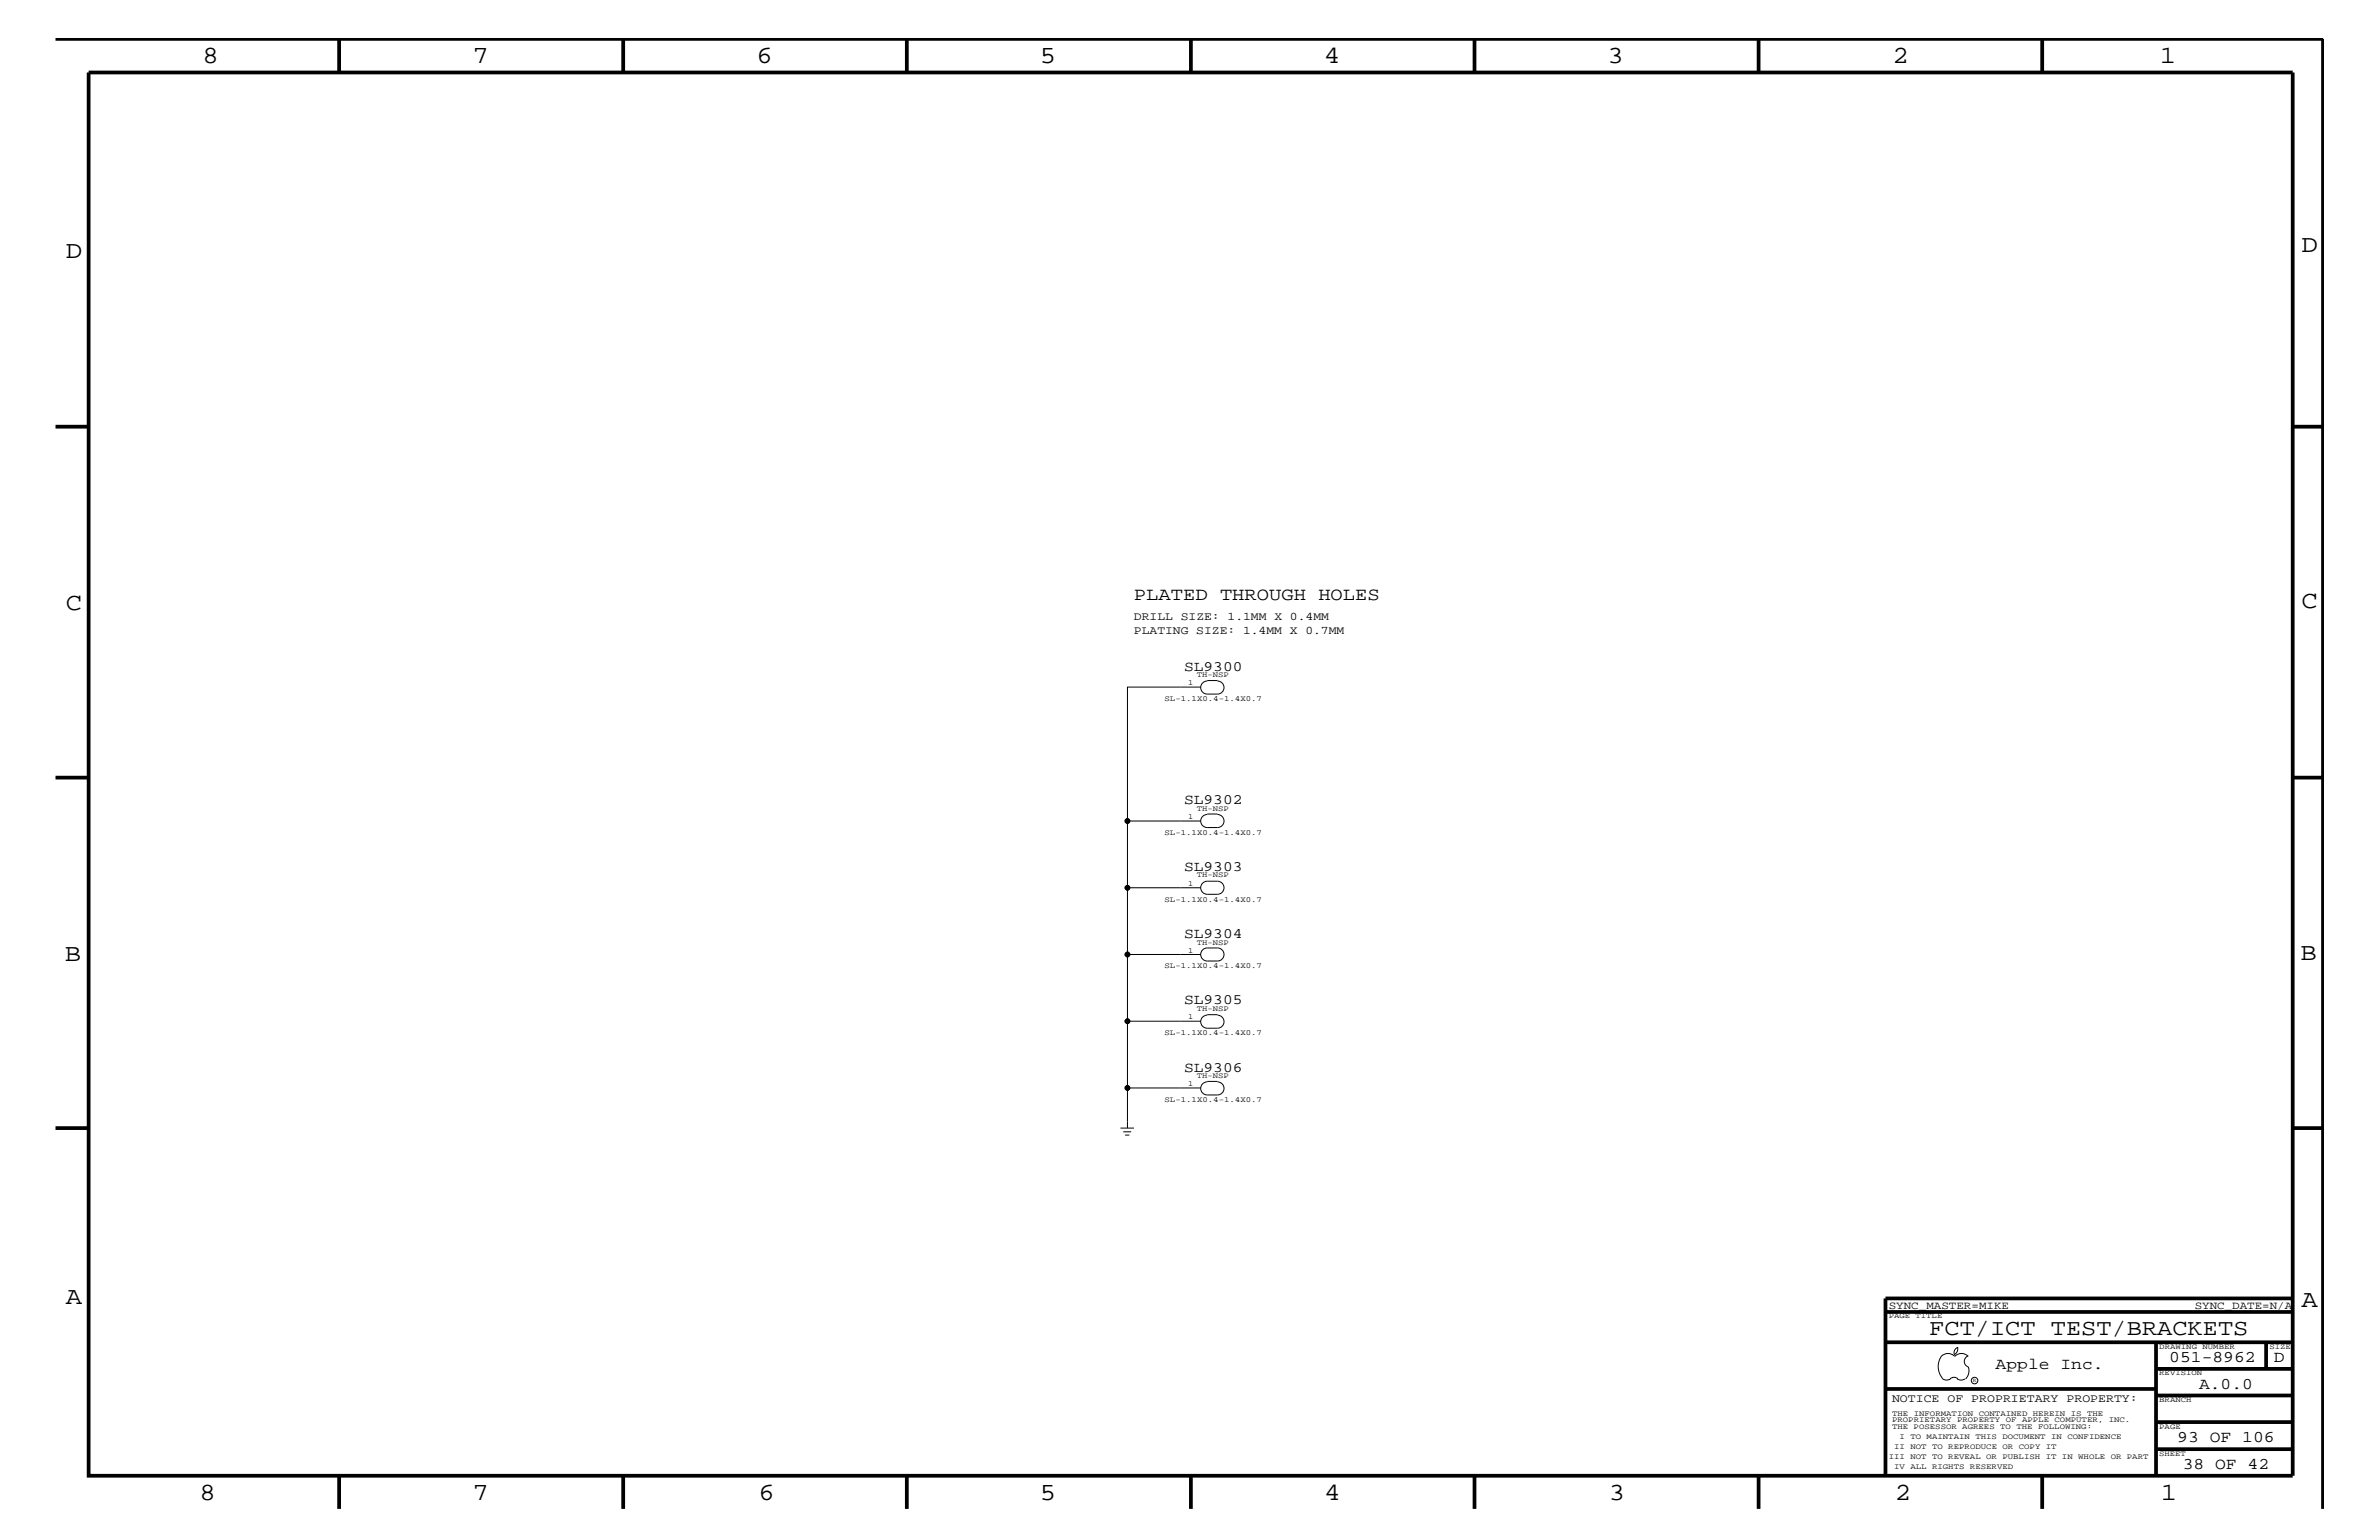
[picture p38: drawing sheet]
<svg xmlns="http://www.w3.org/2000/svg" width="432mm" height="279mm" viewBox="0 0 432 279" stroke-linecap="round" stroke-linejoin="round" font-family="sans-serif">
<defs><g id="words">
<g font-size="4.5">
<text x="36.7" y="11.5">8</text>
<text x="85.8" y="11.5">7</text>
<text x="137.3" y="11.5">6</text>
<text x="188.7" y="11.5">5</text>
<text x="240.3" y="11.5">4</text>
<text x="291.8" y="11.5">3</text>
<text x="343.5" y="11.5">2</text>
<text x="392" y="11.5">1</text>
<text x="11.9" y="46.8">D</text>
<text x="417.8" y="45.7">D</text>
<text x="11.9" y="110.6">C</text>
<text x="417.7" y="110.3">C</text>
<text x="11.8" y="174.3">B</text>
<text x="417.6" y="174.2">B</text>
<text x="11.9" y="236.7">A</text>
<text x="417.7" y="237.1">A</text>
<text x="36.2" y="272.1">8</text>
<text x="85.8" y="272.1">7</text>
<text x="137.7" y="272.1">6</text>
<text x="188.7" y="272.1">5</text>
<text x="240.4" y="272.1">4</text>
<text x="292" y="272.1">3</text>
<text x="343.9" y="272.1">2</text>
<text x="392.2" y="272.1">1</text>
</g>
<text font-size="4.1" x="350.2" y="242.3">FCT/ICT TEST/BRACKETS</text>
<text font-size="3.3" x="205.8" y="108.9">PLATED THROUGH HOLES</text>
<g font-size="3">
<text x="362.2" y="248.4">Apple Inc.</text>
<text x="393.7" y="247.1">051-8962</text>
<text x="399.2" y="252">A.0.0</text>
<text x="412.7" y="247.1">D</text>
<text x="395.2" y="261.6">93 OF 106</text>
<text x="396.2" y="266.6">38 OF 42</text>
</g>
<g font-size="2.6">
<text x="214.9" y="121.7">SL9300</text>
<text x="214.9" y="145.9">SL9302</text>
<text x="214.9" y="158">SL9303</text>
<text x="214.9" y="170.1">SL9304</text>
<text x="214.9" y="182.2">SL9305</text>
<text x="214.9" y="194.4">SL9306</text>
</g>
<g font-size="2.1">
<text x="205.8" y="112.6">DRILL SIZE: 1.1MM X 0.4MM</text>
<text x="205.8" y="115">PLATING SIZE: 1.4MM X 0.7MM</text>
<text x="343.4" y="254.4">NOTICE OF PROPRIETARY PROPERTY:</text>
</g>
<g font-size="2">
<text x="342.8" y="237.4">SYNC_MASTER=MIKE</text>
<text x="398.4" y="237.4">SYNC_DATE=N/A</text>
</g>
<g font-size="1.4">
<text x="215.7" y="124.3">1</text>
<text x="217.2" y="122.9">TH-NSP</text>
<text x="211.4" y="127.2">SL-1.1X0.4-1.4X0.7</text>
<text x="215.7" y="148.5">1</text>
<text x="217.2" y="147.1">TH-NSP</text>
<text x="211.4" y="151.5">SL-1.1X0.4-1.4X0.7</text>
<text x="215.7" y="160.7">1</text>
<text x="217.2" y="159.2">TH-NSP</text>
<text x="211.4" y="163.6">SL-1.1X0.4-1.4X0.7</text>
<text x="215.7" y="172.8">1</text>
<text x="217.2" y="171.4">TH-NSP</text>
<text x="211.4" y="175.7">SL-1.1X0.4-1.4X0.7</text>
<text x="215.7" y="184.9">1</text>
<text x="217.2" y="183.5">TH-NSP</text>
<text x="211.4" y="187.8">SL-1.1X0.4-1.4X0.7</text>
<text x="215.7" y="197">1</text>
<text x="217.2" y="195.6">TH-NSP</text>
<text x="211.4" y="200">SL-1.1X0.4-1.4X0.7</text>
<text x="342.8" y="239.2">PAGE TITLE</text>
<text x="391.9" y="244.7">DRAWING NUMBER</text>
<text x="411.9" y="244.7">SIZE</text>
<text x="391.9" y="249.5">REVISION</text>
<text x="343.4" y="256.8">THE INFORMATION CONTAINED HEREIN IS THE</text>
<text x="391.9" y="254.4">BRANCH</text>
<text x="343.4" y="259.3">THE POSESSOR AGREES TO THE FOLLOWING:</text>
<text x="343.4" y="258">PROPRIETARY PROPERTY OF APPLE COMPUTER, INC.</text>
<text x="343.8" y="262.9">II NOT TO REPRODUCE OR COPY IT</text>
<text x="344.8" y="261.1">I TO MAINTAIN THIS DOCUMENT IN CONFIDENCE</text>
<text x="391.9" y="259.3">PAGE</text>
<text x="342.8" y="264.7">III NOT TO REVEAL OR PUBLISH IT IN WHOLE OR PART</text>
<text x="343.8" y="266.6">IV ALL RIGHTS RESERVED</text>
<text x="391.9" y="264.1">SHEET</text>
</g>
<text font-size="1" x="358.1" y="250.7">R</text>
</g></defs>
<g fill="none" stroke="#000" stroke-width=".18">
<path d="M217.9 124.7h-13.3v24.3h13.3M219.1 123.6a1.19 1.19 0 0 0-1.2 1.1 1.19 1.19 0 0 0 1.2 1.2h1.9a1.19 1.19 0 0 0 1.2-1.2 1.19 1.19 0 0 0-1.2-1.1M219.1 123.5h1.9M204.6 149v12.1h13.3M219.1 147.8a1.19 1.19 0 0 0-1.2 1.2 1.19 1.19 0 0 0 1.2 1.1h1.9a1.19 1.19 0 0 0 1.2-1.1 1.19 1.19 0 0 0-1.2-1.2M219.1 147.7h1.9M204.6 161.1v12.1h13.3M204.6 173.2v12.1h13.3M218.4 172.2l.7-.2h1.9a1.19 1.19 0 0 1 1.2 1.2 1.19 1.19 0 0 1-1.2 1.2h-1.9a1.19 1.19 0 0 1-1.1-.9 1.19 1.19 0 0 1 .4-1.3zM218.4 160.1l.7-.2h1.9a1.19 1.19 0 0 1 1.2 1.2 1.19 1.19 0 0 1-1.2 1.1h-1.9a1.19 1.19 0 0 1-1.1-.8 1.19 1.19 0 0 1 .4-1.3zM204.6 185.3v12.1h13.3M204.6 197.4v7.3"/>
<path d="M219.1 184.2a1.19 1.19 0 0 0-1.2 1.2 1.19 1.19 0 0 0 1.2 1.1h1.9a1.19 1.19 0 0 0 1.2-1.1 1.19 1.19 0 0 0-1.2-1.2M219.1 196.3a1.19 1.19 0 0 0-1.2 1.2 1.19 1.19 0 0 0 1.2 1.2h1.9a1.19 1.19 0 0 0 1.2-1.2 1.19 1.19 0 0 0-1.2-1.2M219.1 184.1h1.9M219.1 196.2h1.9M203.4 204.7h2.4M203.9 205.3h1.4M204.2 205.9h.8M352.3 246.1a1.69 1.69 0 0 1 2.5 0 1.72 1.72 0 0 1 2.4 0M352.4 246a3.2 3.2 0 0 0 .4 4.3l.8 .1 .4-.2M354 250.2l.7-.3 .7 .3M355.2 250.2l.7 .2 .7-.2M355.3 244.4v.3a1.18 1.18 0 0 1-.6 1.1"/>
<path d="M355.4 244.4a.99 .99 0 0 0-.6 1.4M357.2 246a1.04 1.04 0 0 0-.7 1 1.04 1.04 0 0 0 .7 1M357.3 248l.1 .7a2.11 2.11 0 0 1-.6 1.5"/>
<circle cx="204.6" cy="149" r=".42"/>
<circle cx="204.6" cy="161.1" r=".42"/>
<circle cx="204.6" cy="173.2" r=".42"/>
<circle cx="204.6" cy="197.4" r=".42"/>
<circle cx="204.6" cy="185.3" r=".42"/>
<circle cx="358.4" cy="250.5" r=".59"/>
</g>
<g fill="none" stroke="#000" stroke-width=".68" stroke-linecap="butt">
<path d="M10.1 7.1h411.5v266.7M16.1 13.2h400v254.5h-400zM61.6 7.1v6.1M113.1 7.1v6.1M164.6 7.1v6.1M216.2 7.1v6.1M267.6 7.1v6.1M319.2 7.1v6.1M370.7 7.1v6.1M10.1 77.4h6M416.1 77.4h5.5M10.1 141.1h6"/>
<path d="M416.1 141.1h5.5M10.1 204.7h6M416.1 204.7h5.5M342.2 238h73.9M416.1 235.6h-73.9v32.1M342.2 243.5h73.9M342.2 252h49.1M391.3 258h24.8M391.3 253.2h24.8M391.3 248.4h24.8M391.3 243.5v24.2M411.3 243.5v4.9"/>
<path d="M61.6 267.7v6.1M113.1 267.7v6.1M164.6 267.7v6.1M216.2 268v5.8M267.6 267.7v6.1M319.2 267.7v6.1M370.7 267.7v6.1M391.3 262.9h24.8"/>
</g>
<g fill="#000">
<circle cx="204.6" cy="149" r=".42"/>
<circle cx="204.6" cy="161.1" r=".42"/>
<circle cx="204.6" cy="173.2" r=".42"/>
<circle cx="204.6" cy="197.4" r=".42"/>
<circle cx="204.6" cy="185.3" r=".42"/>
</g>
<use href="#words"/>
</svg>
